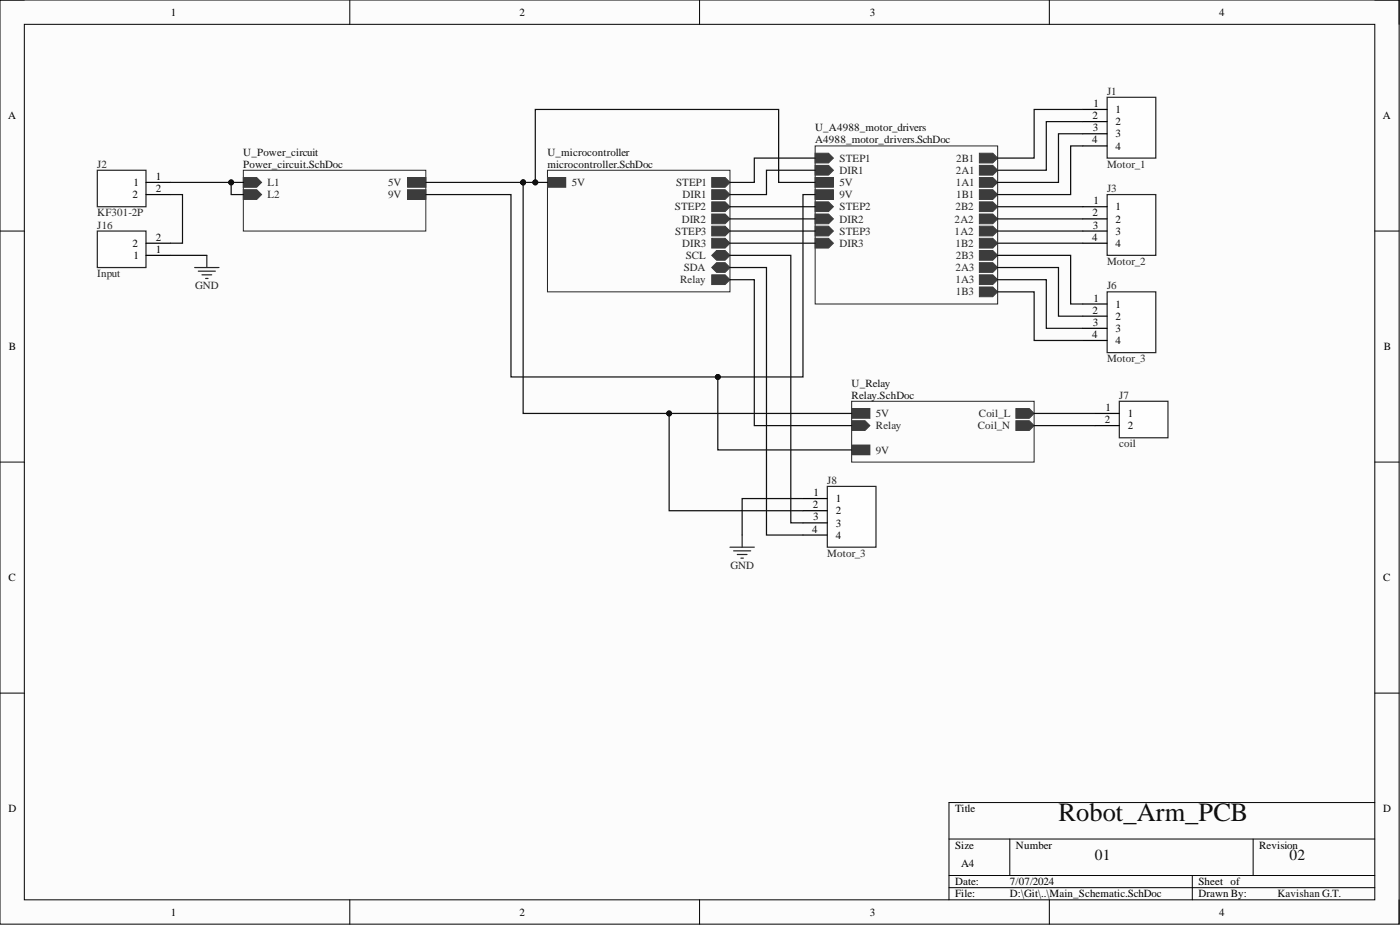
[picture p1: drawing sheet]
<svg xmlns="http://www.w3.org/2000/svg" width="292mm" height="193mm" viewBox="0 0 292 193" stroke-linecap="round" stroke-linejoin="round" font-family="sans-serif">
<defs><g id="words">
<text font-size="5.5" fill="#0e0e0e" x="220.8" y="171.3">Robot_Arm_PCB</text>
<g font-size="3.2" fill="#0e0e0e">
<text x="228.5" y="179.4">01</text>
<text x="269.1" y="179.4">02</text>
</g>
<g font-size="2.3">
<text x="35.6" y="3.3">1</text>
<text x="108.4" y="3.3">2</text>
<text x="181.5" y="3.3">3</text>
<text x="254.3" y="3.3">4</text>
<text x="228.1" y="22.3">1</text>
<text x="232.8" y="23.6">1</text>
<text x="1.7" y="24.9">A</text>
<text x="227.9" y="29.9">4</text>
<text x="228" y="24.9">2</text>
<text x="228" y="27.4">3</text>
<text x="232.8" y="26.1">2</text>
<text x="232.8" y="28.7">3</text>
<text x="288.5" y="24.9">A</text>
<text x="232.8" y="31.2">4</text>
<text x="27.7" y="41.4">2</text>
<text x="27.8" y="38.8">1</text>
<text x="32.5" y="37.5">1</text>
<text x="32.5" y="40.1">2</text>
<text x="228" y="45.2">2</text>
<text x="228" y="47.7">3</text>
<text x="228.1" y="42.6">1</text>
<text x="232.8" y="43.9">1</text>
<text x="232.8" y="46.4">2</text>
<text x="27.7" y="51.5">2</text>
<text x="32.5" y="52.8">1</text>
<text x="32.5" y="50.2">2</text>
<text x="227.9" y="50.2">4</text>
<text x="232.8" y="49">3</text>
<text x="232.8" y="51.5">4</text>
<text x="27.8" y="54">1</text>
<text x="228" y="65.4">2</text>
<text x="228.1" y="62.9">1</text>
<text x="232.8" y="64.2">1</text>
<text x="227.9" y="70.5">4</text>
<text x="228" y="68">3</text>
<text x="232.8" y="66.7">2</text>
<text x="232.8" y="69.3">3</text>
<text x="232.8" y="71.8">4</text>
<text x="1.9" y="73.1">B</text>
<text x="288.7" y="73.1">B</text>
<text x="230.5" y="88.3">2</text>
<text x="230.7" y="85.7">1</text>
<text x="235.3" y="87">1</text>
<text x="235.3" y="89.5">2</text>
<text x="169.6" y="106">2</text>
<text x="169.7" y="103.5">1</text>
<text x="174.4" y="104.8">1</text>
<text x="174.4" y="107.3">2</text>
<text x="169.5" y="111.1">4</text>
<text x="169.7" y="108.6">3</text>
<text x="174.4" y="109.8">3</text>
<text x="174.4" y="112.4">4</text>
<text x="1.8" y="121.3">C</text>
<text x="288.6" y="121.3">C</text>
<text x="1.8" y="169.5">D</text>
<text x="199.3" y="169.5">Title</text>
<text x="288.6" y="169.5">D</text>
<text x="199.3" y="177.1">Size</text>
<text x="212" y="177.1">Number</text>
<text x="262.7" y="177.1">Revision</text>
<text x="199.3" y="184.7">Date:</text>
<text x="200.5" y="180.9">A4</text>
<text x="210.7" y="184.7">7/07/2024</text>
<text x="250" y="184.7">Sheet of</text>
<text x="35.6" y="191">1</text>
<text x="108.4" y="191">2</text>
<text x="181.5" y="191">3</text>
<text x="199.3" y="187.2">File:</text>
<text x="210.7" y="187.2">D:\Git\..\Main_Schematic.SchDoc</text>
<text x="250" y="187.2">Drawn By:</text>
<text x="254.3" y="191">4</text>
</g>
<g font-size="2.3" fill="#262626">
<text x="231" y="19.8">J1</text>
<text x="20.3" y="35">J2</text>
<text x="175.2" y="33.7">STEP1</text>
<text x="199.5" y="33.7">2B1</text>
<text x="231" y="35">Motor_1</text>
<text x="55.8" y="38.8">L1</text>
<text x="55.8" y="41.4">L2</text>
<text x="81" y="38.8">5V</text>
<text x="81" y="41.4">9V</text>
<text x="119.3" y="38.8">5V</text>
<text x="141.1" y="38.8">STEP1</text>
<text x="142.4" y="41.4">DIR1</text>
<text x="175.2" y="36.3">DIR1</text>
<text x="175.2" y="38.8">5V</text>
<text x="175.2" y="41.4">9V</text>
<text x="199.4" y="36.3">2A1</text>
<text x="199.4" y="38.8">1A1</text>
<text x="199.5" y="41.4">1B1</text>
<text x="231" y="40.1">J3</text>
<text x="20.3" y="45.2">KF301-2P</text>
<text x="20.3" y="47.7">J16</text>
<text x="140.8" y="43.9">STEP2</text>
<text x="142.2" y="46.4">DIR2</text>
<text x="175.2" y="43.9">STEP2</text>
<text x="175.2" y="46.4">DIR2</text>
<text x="199.2" y="46.4">2A2</text>
<text x="199.4" y="43.9">2B2</text>
<text x="140.9" y="49">STEP3</text>
<text x="142.3" y="51.5">DIR3</text>
<text x="175.2" y="49">STEP3</text>
<text x="175.2" y="51.5">DIR3</text>
<text x="199.2" y="49">1A2</text>
<text x="199.4" y="51.5">1B2</text>
<text x="20.3" y="57.8">Input</text>
<text x="141.9" y="59.1">Relay</text>
<text x="142.7" y="56.6">SDA</text>
<text x="143.1" y="54">SCL</text>
<text x="199.4" y="56.6">2A3</text>
<text x="199.4" y="59.1">1A3</text>
<text x="199.4" y="54">2B3</text>
<text x="231" y="55.3">Motor_2</text>
<text x="40.7" y="60.4">GND</text>
<text x="199.4" y="61.6">1B3</text>
<text x="231" y="60.4">J6</text>
<text x="231" y="75.6">Motor_3</text>
<text x="233.5" y="83.2">J7</text>
<text x="182.8" y="89.5">Relay</text>
<text x="182.8" y="87">5V</text>
<text x="204" y="89.5">Coil_N</text>
<text x="204.3" y="87">Coil_L</text>
<text x="182.8" y="94.6">9V</text>
<text x="233.5" y="93.4">coil</text>
<text x="172.6" y="101">J8</text>
<text x="152.4" y="118.7">GND</text>
<text x="172.6" y="116.2">Motor_3</text>
</g>
<g font-size="2.3" fill="#0e0e0e">
<text x="170.1" y="27.4">U_A4988_motor_drivers</text>
<text x="170.1" y="29.9">A4988_motor_drivers.SchDoc</text>
<text x="50.8" y="32.5">U_Power_circuit</text>
<text x="50.8" y="35">Power_circuit.SchDoc</text>
<text x="114.2" y="32.5">U_microcontroller</text>
<text x="114.2" y="35">microcontroller.SchDoc</text>
<text x="177.7" y="80.7">U_Relay</text>
<text x="177.7" y="83.2">Relay.SchDoc</text>
<text x="266.5" y="187.2">Kavishan G.T.</text>
</g>
</g></defs>
<path d="M0 0h291.9v192.8h-291.9z" fill-rule="evenodd" fill="#fcfcfc"/>
<path d="M0 0h291.9v192.8h-291.9z" fill="none" stroke="#000" stroke-width=".21"/>
<path d="M5.1 5.1h281.7v182.6h-281.7z" fill-rule="evenodd" fill="#fcfcfc"/>
<g fill="none" stroke="#000" stroke-width=".21">
<path d="M0 0h5.1M5.1 5.1h281.7v182.6h-281.7zM73 0v5.1M146 0v5.1M218.9 0v5.1M286.8 0h5.1v5.1M0 48.2h5.1M286.8 48.2h5.1M0 96.4h5.1M286.8 96.4h5.1M0 144.6h5.1M286.8 144.6h5.1"/>
<path d="M198 175h88.8M210.7 175v7.6M261.5 175v7.6M286.8 167.4h-88.8v20.3M73 187.7v5.1M146 187.7v5.1M198 182.6h88.8M198 185.2h88.8M218.9 187.7v5.1M248.8 182.6v5.1M291.9 187.7v5.1"/>
</g>
<path d="M233.5 83.7h10.2v7.6h-10.2z" fill-rule="evenodd" fill="#fefefe"/>
<path d="M233.5 83.7h10.2v7.6h-10.2z" fill="none" stroke="#262626" stroke-width=".25"/>
<path d="M228.5 86.3h5M228.5 88.8h5" fill="none" stroke="#000" stroke-width=".25"/>
<path d="M114.2 35.5h38.1v25.4h-38.1z" fill="none" stroke="#262626" stroke-width=".21"/>
<path d="M114.2 37h3.8v2.1h-3.8z" fill-rule="evenodd" fill="#3c3c3c"/>
<path d="M114.2 37h3.8v2.1h-3.8z" fill="none" stroke="#3c3c3c" stroke-width=".21"/>
<path d="M148.5 37h2.8l1 1.1-1 1h-2.8z" fill-rule="evenodd" fill="#3c3c3c"/>
<path d="M148.5 37h2.8l1 1.1-1 1h-2.8z" fill="none" stroke="#3c3c3c" stroke-width=".21"/>
<path d="M148.5 39.6h2.8l1 1-1 1h-2.8z" fill-rule="evenodd" fill="#3c3c3c"/>
<path d="M148.5 39.6h2.8l1 1-1 1h-2.8z" fill="none" stroke="#3c3c3c" stroke-width=".21"/>
<path d="M148.5 42.1h2.8l1 1-1 1h-2.8z" fill-rule="evenodd" fill="#3c3c3c"/>
<path d="M148.5 42.1h2.8l1 1-1 1h-2.8z" fill="none" stroke="#3c3c3c" stroke-width=".21"/>
<path d="M148.5 44.6h2.8l1 1.1-1 1h-2.8z" fill-rule="evenodd" fill="#3c3c3c"/>
<path d="M148.5 44.6h2.8l1 1.1-1 1h-2.8z" fill="none" stroke="#3c3c3c" stroke-width=".21"/>
<path d="M148.5 47.2h2.8l1 1-1 1h-2.8z" fill-rule="evenodd" fill="#3c3c3c"/>
<path d="M148.5 47.2h2.8l1 1-1 1h-2.8z" fill="none" stroke="#3c3c3c" stroke-width=".21"/>
<path d="M148.5 49.7h2.8l1 1-1 1.1h-2.8z" fill-rule="evenodd" fill="#3c3c3c"/>
<path d="M148.5 49.7h2.8l1 1-1 1.1h-2.8z" fill="none" stroke="#3c3c3c" stroke-width=".21"/>
<path d="M148.5 53.3l1-1h1.8l1 1-1 1h-1.8z" fill-rule="evenodd" fill="#3c3c3c"/>
<path d="M148.5 53.3l1-1h1.8l1 1-1 1h-1.8z" fill="none" stroke="#3c3c3c" stroke-width=".21"/>
<path d="M148.5 55.8l1-1h1.8l1 1-1 1h-1.8z" fill-rule="evenodd" fill="#3c3c3c"/>
<path d="M148.5 55.8l1-1h1.8l1 1-1 1h-1.8z" fill="none" stroke="#3c3c3c" stroke-width=".21"/>
<path d="M148.5 57.3h2.8l1 1-1 1.1h-2.8z" fill-rule="evenodd" fill="#3c3c3c"/>
<path d="M148.5 57.3h2.8l1 1-1 1.1h-2.8z" fill="none" stroke="#3c3c3c" stroke-width=".21"/>
<path d="M170.1 30.4h38.1v33h-38.1z" fill="none" stroke="#262626" stroke-width=".21"/>
<path d="M170.1 32h2.8l1 1-1 1h-2.8z" fill-rule="evenodd" fill="#3c3c3c"/>
<path d="M170.1 32h2.8l1 1-1 1h-2.8z" fill="none" stroke="#3c3c3c" stroke-width=".21"/>
<path d="M170.1 34.5h2.8l1 1-1 1h-2.8z" fill-rule="evenodd" fill="#3c3c3c"/>
<path d="M170.1 34.5h2.8l1 1-1 1h-2.8z" fill="none" stroke="#3c3c3c" stroke-width=".21"/>
<path d="M204.3 32h2.8l1.1 1-1.1 1h-2.8z" fill-rule="evenodd" fill="#3c3c3c"/>
<path d="M204.3 32h2.8l1.1 1-1.1 1h-2.8z" fill="none" stroke="#3c3c3c" stroke-width=".21"/>
<path d="M204.3 34.5h2.8l1.1 1-1.1 1h-2.8z" fill-rule="evenodd" fill="#3c3c3c"/>
<path d="M204.3 34.5h2.8l1.1 1-1.1 1h-2.8z" fill="none" stroke="#3c3c3c" stroke-width=".21"/>
<path d="M204.3 37h2.8l1.1 1.1-1.1 1h-2.8z" fill-rule="evenodd" fill="#3c3c3c"/>
<path d="M204.3 37h2.8l1.1 1.1-1.1 1h-2.8z" fill="none" stroke="#3c3c3c" stroke-width=".21"/>
<path d="M204.3 39.6h2.8l1.1 1-1.1 1h-2.8z" fill-rule="evenodd" fill="#3c3c3c"/>
<path d="M204.3 39.6h2.8l1.1 1-1.1 1h-2.8z" fill="none" stroke="#3c3c3c" stroke-width=".21"/>
<path d="M170.1 42.1h2.8l1 1-1 1h-2.8z" fill-rule="evenodd" fill="#3c3c3c"/>
<path d="M170.1 42.1h2.8l1 1-1 1h-2.8z" fill="none" stroke="#3c3c3c" stroke-width=".21"/>
<path d="M170.1 44.6h2.8l1 1.1-1 1h-2.8z" fill-rule="evenodd" fill="#3c3c3c"/>
<path d="M170.1 44.6h2.8l1 1.1-1 1h-2.8z" fill="none" stroke="#3c3c3c" stroke-width=".21"/>
<path d="M204.3 42.1h2.8l1.1 1-1.1 1h-2.8z" fill-rule="evenodd" fill="#3c3c3c"/>
<path d="M204.3 42.1h2.8l1.1 1-1.1 1h-2.8z" fill="none" stroke="#3c3c3c" stroke-width=".21"/>
<path d="M204.3 44.6h2.8l1.1 1.1-1.1 1h-2.8z" fill-rule="evenodd" fill="#3c3c3c"/>
<path d="M204.3 44.6h2.8l1.1 1.1-1.1 1h-2.8z" fill="none" stroke="#3c3c3c" stroke-width=".21"/>
<path d="M204.3 47.2h2.8l1.1 1-1.1 1h-2.8z" fill-rule="evenodd" fill="#3c3c3c"/>
<path d="M204.3 47.2h2.8l1.1 1-1.1 1h-2.8z" fill="none" stroke="#3c3c3c" stroke-width=".21"/>
<path d="M204.3 49.7h2.8l1.1 1-1.1 1.1h-2.8z" fill-rule="evenodd" fill="#3c3c3c"/>
<path d="M204.3 49.7h2.8l1.1 1-1.1 1.1h-2.8z" fill="none" stroke="#3c3c3c" stroke-width=".21"/>
<path d="M170.1 47.2h2.8l1 1-1 1h-2.8z" fill-rule="evenodd" fill="#3c3c3c"/>
<path d="M170.1 47.2h2.8l1 1-1 1h-2.8z" fill="none" stroke="#3c3c3c" stroke-width=".21"/>
<path d="M170.1 49.7h2.8l1 1-1 1.1h-2.8z" fill-rule="evenodd" fill="#3c3c3c"/>
<path d="M170.1 49.7h2.8l1 1-1 1.1h-2.8z" fill="none" stroke="#3c3c3c" stroke-width=".21"/>
<path d="M204.3 52.3h2.8l1.1 1-1.1 1h-2.8z" fill-rule="evenodd" fill="#3c3c3c"/>
<path d="M204.3 52.3h2.8l1.1 1-1.1 1h-2.8z" fill="none" stroke="#3c3c3c" stroke-width=".21"/>
<path d="M204.3 54.8h2.8l1.1 1-1.1 1h-2.8z" fill-rule="evenodd" fill="#3c3c3c"/>
<path d="M204.3 54.8h2.8l1.1 1-1.1 1h-2.8z" fill="none" stroke="#3c3c3c" stroke-width=".21"/>
<path d="M204.3 57.3h2.8l1.1 1-1.1 1.1h-2.8z" fill-rule="evenodd" fill="#3c3c3c"/>
<path d="M204.3 57.3h2.8l1.1 1-1.1 1.1h-2.8z" fill="none" stroke="#3c3c3c" stroke-width=".21"/>
<path d="M204.3 59.9h2.8l1.1 1-1.1 1h-2.8z" fill-rule="evenodd" fill="#3c3c3c"/>
<path d="M204.3 59.9h2.8l1.1 1-1.1 1h-2.8z" fill="none" stroke="#3c3c3c" stroke-width=".21"/>
<path d="M170.1 37h3.8v2.1h-3.8z" fill-rule="evenodd" fill="#3c3c3c"/>
<path d="M170.1 37h3.8v2.1h-3.8z" fill="none" stroke="#3c3c3c" stroke-width=".21"/>
<path d="M170.1 39.6h3.8v2h-3.8z" fill-rule="evenodd" fill="#3c3c3c"/>
<path d="M170.1 39.6h3.8v2h-3.8z" fill="none" stroke="#3c3c3c" stroke-width=".21"/>
<path d="M177.7 83.7h38.1v12.7h-38.1z" fill="none" stroke="#262626" stroke-width=".21"/>
<path d="M177.7 87.8h2.8l1 1-1 1h-2.8z" fill-rule="evenodd" fill="#3c3c3c"/>
<path d="M177.7 87.8h2.8l1 1-1 1h-2.8z" fill="none" stroke="#3c3c3c" stroke-width=".21"/>
<path d="M212 85.2h2.8l1 1.1-1 1h-2.8z" fill-rule="evenodd" fill="#3c3c3c"/>
<path d="M212 85.2h2.8l1 1.1-1 1h-2.8z" fill="none" stroke="#3c3c3c" stroke-width=".21"/>
<path d="M212 87.8h2.8l1 1-1 1h-2.8z" fill-rule="evenodd" fill="#3c3c3c"/>
<path d="M212 87.8h2.8l1 1-1 1h-2.8z" fill="none" stroke="#3c3c3c" stroke-width=".21"/>
<path d="M177.7 85.2h3.8v2.1h-3.8z" fill-rule="evenodd" fill="#3c3c3c"/>
<path d="M177.7 85.2h3.8v2.1h-3.8z" fill="none" stroke="#3c3c3c" stroke-width=".21"/>
<path d="M177.7 92.8h3.8v2.1h-3.8z" fill-rule="evenodd" fill="#3c3c3c"/>
<path d="M177.7 92.8h3.8v2.1h-3.8z" fill="none" stroke="#3c3c3c" stroke-width=".21"/>
<path d="M50.8 35.5h38v12.7h-38z" fill="none" stroke="#262626" stroke-width=".21"/>
<path d="M50.8 37h2.8l1 1.1-1 1h-2.8z" fill-rule="evenodd" fill="#3c3c3c"/>
<path d="M50.8 37h2.8l1 1.1-1 1h-2.8z" fill="none" stroke="#3c3c3c" stroke-width=".21"/>
<path d="M85 37h3.8v2.1h-3.8z" fill-rule="evenodd" fill="#3c3c3c"/>
<path d="M85 37h3.8v2.1h-3.8z" fill="none" stroke="#3c3c3c" stroke-width=".21"/>
<path d="M50.8 39.6h2.8l1 1-1 1h-2.8z" fill-rule="evenodd" fill="#3c3c3c"/>
<path d="M50.8 39.6h2.8l1 1-1 1h-2.8z" fill="none" stroke="#3c3c3c" stroke-width=".21"/>
<path d="M85 39.6h3.8v2h-3.8z" fill-rule="evenodd" fill="#3c3c3c"/>
<path d="M85 39.6h3.8v2h-3.8z" fill="none" stroke="#3c3c3c" stroke-width=".21"/>
<path d="M40.6 55.8h5.1M41.4 56.6h3.5M42.1 57.3h2.1M42.9 58.1h.5M43.2 53.3v2.5" fill="none" stroke="#262626" stroke-width=".25"/>
<path d="M20.3 35.5h10.2v7.6h-10.2z" fill-rule="evenodd" fill="#fefefe"/>
<path d="M20.3 35.5h10.2v7.6h-10.2z" fill="none" stroke="#262626" stroke-width=".25"/>
<path d="M30.5 38.1h5M30.5 40.6h5" fill="none" stroke="#000" stroke-width=".25"/>
<path d="M231 20.3h10.1v12.7h-10.1z" fill-rule="evenodd" fill="#fefefe"/>
<path d="M231 20.3h10.1v12.7h-10.1z" fill="none" stroke="#262626" stroke-width=".25"/>
<path d="M225.9 22.8h5.1M225.9 25.4h5.1M225.9 27.9h5.1M225.9 30.4h5.1" fill="none" stroke="#000" stroke-width=".25"/>
<path d="M231 40.6h10.1v12.7h-10.1z" fill-rule="evenodd" fill="#fefefe"/>
<path d="M231 40.6h10.1v12.7h-10.1z" fill="none" stroke="#262626" stroke-width=".25"/>
<path d="M225.9 43.1h5.1M225.9 45.7h5.1M225.9 48.2h5.1M225.9 50.7h5.1" fill="none" stroke="#000" stroke-width=".25"/>
<path d="M231 60.9h10.1v12.7h-10.1z" fill-rule="evenodd" fill="#fefefe"/>
<path d="M231 60.9h10.1v12.7h-10.1z" fill="none" stroke="#262626" stroke-width=".25"/>
<path d="M225.9 63.4h5.1M225.9 66h5.1M225.9 68.5h5.1M225.9 71h5.1" fill="none" stroke="#000" stroke-width=".25"/>
<path d="M172.6 101.5h10.2v12.7h-10.2z" fill-rule="evenodd" fill="#fefefe"/>
<path d="M152.3 114.2h5.1M153.1 114.9h3.5M153.8 115.7h2.1M154.6 116.4h.5M154.8 111.6v2.6M172.6 101.5h10.2v12.7h-10.2z" fill="none" stroke="#262626" stroke-width=".25"/>
<path d="M167.5 104h5.1M167.5 106.5h5.1M167.5 109.1h5.1M167.5 111.6h5.1" fill="none" stroke="#000" stroke-width=".25"/>
<path d="M20.3 48.2h10.2v7.6h-10.2z" fill-rule="evenodd" fill="#fefefe"/>
<path d="M20.3 48.2h10.2v7.6h-10.2z" fill="none" stroke="#262626" stroke-width=".25"/>
<path d="M30.5 53.3h5M30.5 50.7h5" fill="none" stroke="#000" stroke-width=".25"/>
<g fill="none" stroke="#0e0e0e" stroke-width=".25">
<path d="M109.2 38.1v48.2h68.5M170.1 33h-12.7v5.1h-5.1M170.1 35.5h-10.2v5.1h-7.6M225.9 22.8h-10.1v10.2h-7.6M225.9 25.4h-7.6v10.1h-10.1M225.9 27.9h-5.1v10.2h-12.6M225.9 30.4h-2.5v10.2h-15.2M152.3 53.3h12.7v55.8h2.5M152.3 55.8h7.6v55.8h7.6M152.3 58.3h5.1v30.5h20.3M152.3 43.1h17.8M152.3 45.7h17.8"/>
<path d="M152.3 48.2h17.8M152.3 50.7h17.8M208.2 58.3h10.1v10.2h7.6M208.2 55.8h12.6v10.2h5.1M208.2 53.3h15.2v10.1h2.5M208.2 43.1h17.7M208.2 45.7h17.7M208.2 48.2h17.7M208.2 50.7h17.7M208.2 60.9h7.6v10.1h10.1"/>
</g>
<circle cx="139.6" cy="86.3" r=".51" fill="#0e0e0e"/>
<circle cx="139.6" cy="86.3" r=".51" fill="none" stroke="#0e0e0e" stroke-width=".21"/>
<circle cx="109.2" cy="38.1" r=".51" fill="#0e0e0e"/>
<circle cx="109.2" cy="38.1" r=".51" fill="none" stroke="#0e0e0e" stroke-width=".21"/>
<path d="M111.7 38.1h2.5M215.8 86.3h12.7M215.8 88.8h12.7" fill="none" stroke="#0e0e0e" stroke-width=".25"/>
<circle cx="111.7" cy="38.1" r=".51" fill="#0e0e0e"/>
<circle cx="111.7" cy="38.1" r=".51" fill="none" stroke="#0e0e0e" stroke-width=".21"/>
<path d="M109.2 38.1h2.5v-15.3h50.8v15.3h7.6" fill="none" stroke="#0e0e0e" stroke-width=".25"/>
<circle cx="111.7" cy="38.1" r=".51" fill="#0e0e0e"/>
<circle cx="111.7" cy="38.1" r=".51" fill="none" stroke="#0e0e0e" stroke-width=".21"/>
<circle cx="109.2" cy="38.1" r=".51" fill="#0e0e0e"/>
<circle cx="109.2" cy="38.1" r=".51" fill="none" stroke="#0e0e0e" stroke-width=".21"/>
<path d="M88.8 38.1h20.4" fill="none" stroke="#0e0e0e" stroke-width=".25"/>
<circle cx="109.2" cy="38.1" r=".51" fill="#0e0e0e"/>
<circle cx="109.2" cy="38.1" r=".51" fill="none" stroke="#0e0e0e" stroke-width=".21"/>
<path d="M88.8 40.6h17.8v38h60.9v-38h2.6" fill="none" stroke="#0e0e0e" stroke-width=".25"/>
<circle cx="149.8" cy="78.6" r=".51" fill="#0e0e0e"/>
<circle cx="149.8" cy="78.6" r=".51" fill="none" stroke="#0e0e0e" stroke-width=".21"/>
<path d="M149.8 78.6v15.3h27.9" fill="none" stroke="#0e0e0e" stroke-width=".25"/>
<circle cx="149.8" cy="78.6" r=".51" fill="#0e0e0e"/>
<circle cx="149.8" cy="78.6" r=".51" fill="none" stroke="#0e0e0e" stroke-width=".21"/>
<path d="M50.8 38.1h-2.6v2.5h2.6" fill="none" stroke="#0e0e0e" stroke-width=".25"/>
<circle cx="48.2" cy="38.1" r=".51" fill="#0e0e0e"/>
<circle cx="48.2" cy="38.1" r=".51" fill="none" stroke="#0e0e0e" stroke-width=".21"/>
<path d="M139.6 86.3v20.2h27.9" fill="none" stroke="#0e0e0e" stroke-width=".25"/>
<circle cx="139.6" cy="86.3" r=".51" fill="#0e0e0e"/>
<circle cx="139.6" cy="86.3" r=".51" fill="none" stroke="#0e0e0e" stroke-width=".21"/>
<path d="M35.5 38.1h12.7M35.5 40.6h2.6v10.1h-2.6M167.5 104h-12.7v7.6" fill="none" stroke="#0e0e0e" stroke-width=".25"/>
<circle cx="48.2" cy="38.1" r=".51" fill="#0e0e0e"/>
<circle cx="48.2" cy="38.1" r=".51" fill="none" stroke="#0e0e0e" stroke-width=".21"/>
<path d="M35.5 53.3h7.7" fill="none" stroke="#0e0e0e" stroke-width=".25"/>
<use href="#words"/>
</svg>
